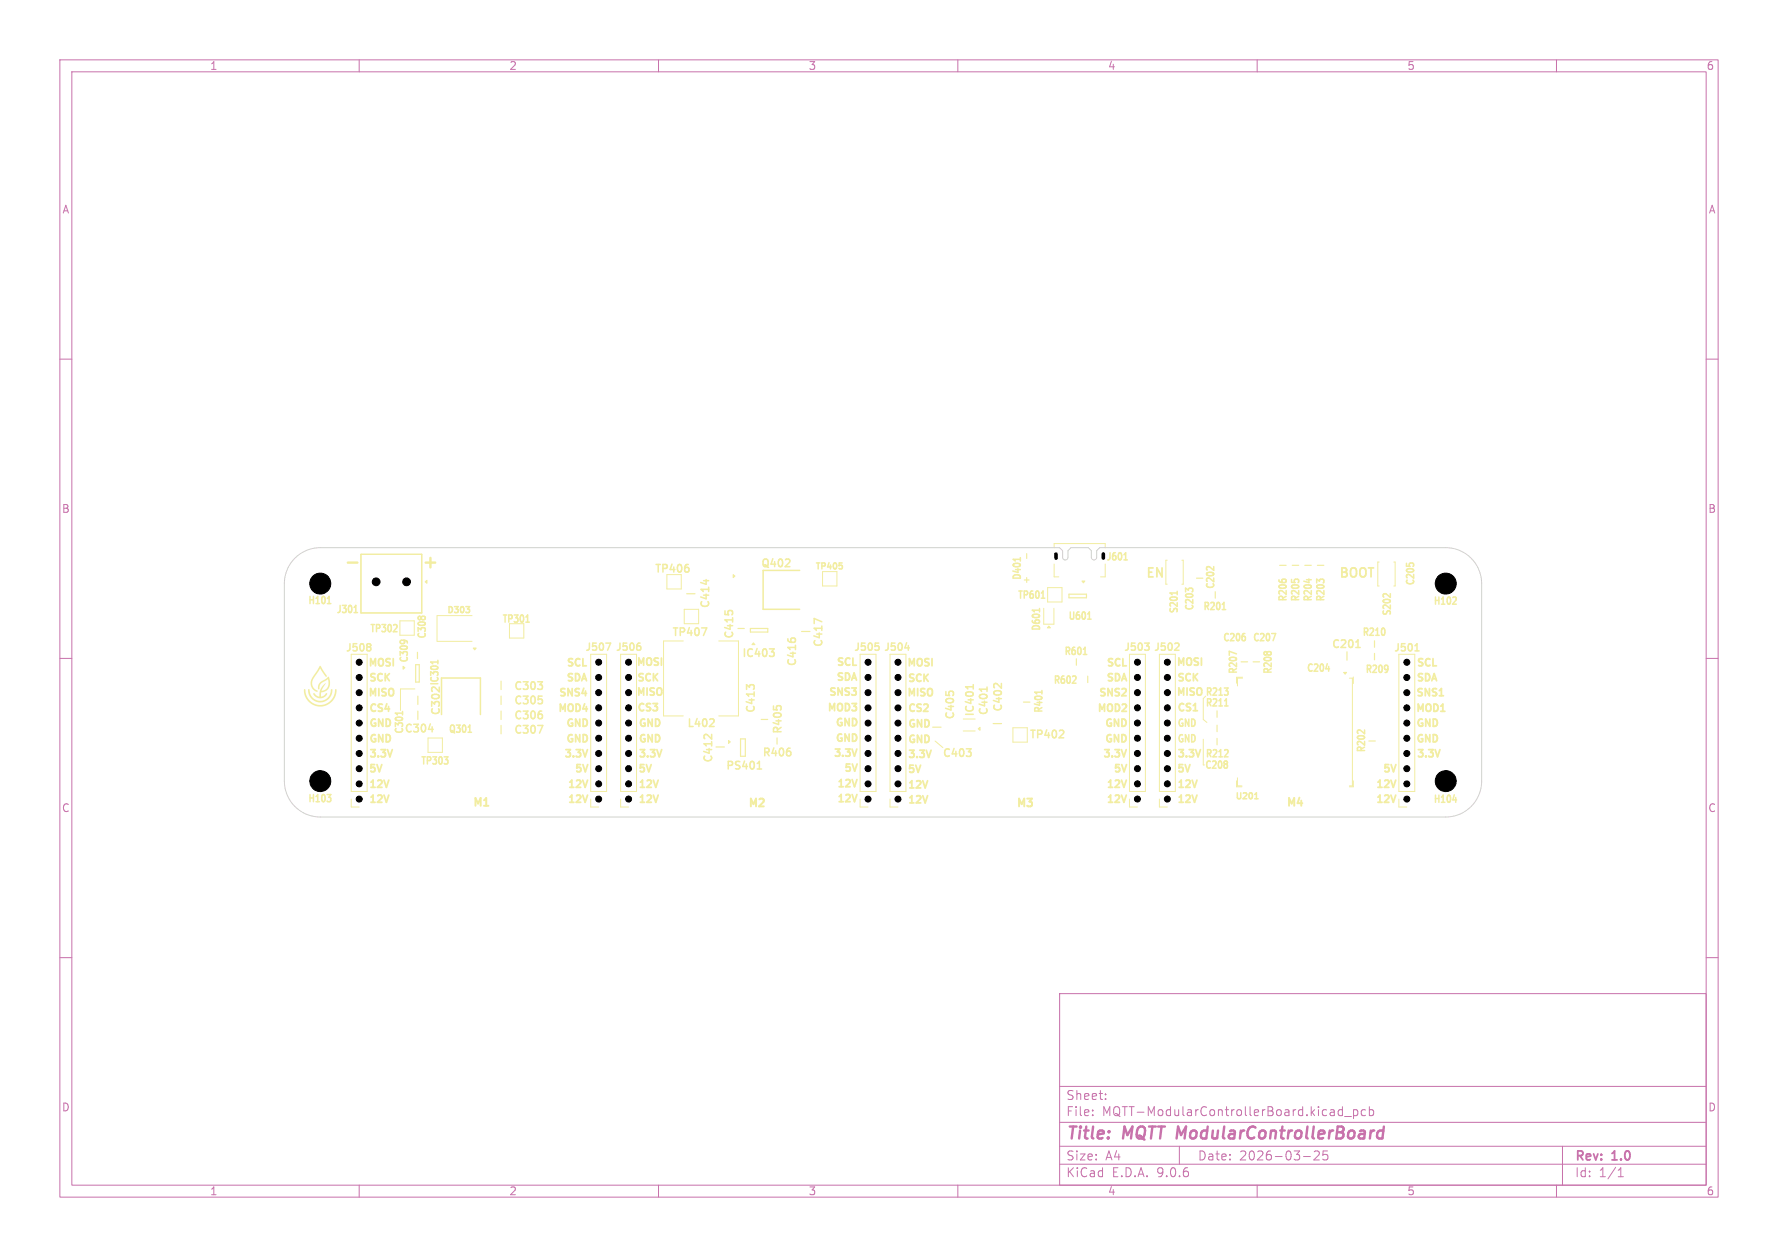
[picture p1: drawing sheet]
<svg xmlns="http://www.w3.org/2000/svg" width="297mm" height="210mm" viewBox="0 0 297 210" stroke-linecap="round" stroke-linejoin="round" font-family="sans-serif">
<defs><g id="words">
<g font-size="2.8" fill="#c872ab">
<text x="178" y="190.9">Title:</text>
<text x="187.7" y="190.9">MQTT ModularControllerBoard</text>
</g>
<g font-size="2.1" fill="#f2eda1">
<text x="191.2" y="96.9">EN</text>
<text x="223.5" y="96.9">BOOT</text>
</g>
<g font-size="2.1" fill="#c872ab">
<text x="178" y="184">Sheet:</text>
<text x="178" y="186.7">File:</text>
<text x="184.1" y="186.7">MQTT-ModularControllerBoard.kicad_pcb</text>
<text x="178" y="196.9">KiCad</text>
<text x="178" y="194.1">Size:</text>
<text x="184.7" y="194.1">A4</text>
<text x="185.7" y="196.9">E.D.A.</text>
<text x="193.3" y="196.9">9.0.6</text>
<text x="200" y="194.1">Date:</text>
<text x="207" y="194.1">2026-03-25</text>
<text x="263" y="194.3">Rev:</text>
<text x="263" y="196.9">Id:</text>
<text x="267.1" y="196.9">1/1</text>
<text x="269.4" y="194.3">1.0</text>
</g>
<g font-size="1.8" fill="#c872ab">
<text x="35" y="11.9">1</text>
<text x="85" y="11.9">2</text>
<text x="135" y="11.9">3</text>
<text x="185" y="11.9">4</text>
<text x="235" y="11.9">5</text>
<text x="285" y="11.9">6</text>
<text x="10.3" y="35.9">A</text>
<text x="285.4" y="35.9">A</text>
<text x="10.3" y="85.9">B</text>
<text x="285.3" y="85.9">B</text>
<text x="10.3" y="135.9">C</text>
<text x="285.3" y="135.9">C</text>
<text x="10.3" y="185.9">D</text>
<text x="285.3" y="185.9">D</text>
<text x="35" y="199.9">1</text>
<text x="85" y="199.9">2</text>
<text x="135" y="199.9">3</text>
<text x="185" y="199.9">4</text>
<text x="235" y="199.9">5</text>
<text x="285" y="199.9">6</text>
</g>
<g font-size="1.8" fill="#f2eda1">
<text x="127" y="95.1">Q402</text>
<text x="109.2" y="96">TP406</text>
<text x="118.8" y="101.8" transform="rotate(-90 118.8 101.8)">C414</text>
<text x="112.1" y="106.6">TP407</text>
<text x="122.8" y="106.9" transform="rotate(-90 122.8 106.9)">C415</text>
<text x="123.8" y="110.1">IC403</text>
<text x="133.3" y="111.5" transform="rotate(-90 133.3 111.5)">C416</text>
<text x="137.7" y="108.3" transform="rotate(-90 137.7 108.3)">C417</text>
<text x="222.3" y="108.6">C201</text>
<text x="73.8" y="119.7" transform="rotate(-90 73.8 119.7)">C302 IC301</text>
<text x="85.7" y="118">C305</text>
<text x="85.7" y="115.6">C303</text>
<text x="126.4" y="119.3" transform="rotate(-90 126.4 119.3)">C413</text>
<text x="163" y="119.9" transform="rotate(-90 163 119.9)">IC401</text>
<text x="165.3" y="119.7" transform="rotate(-90 165.3 119.7)">C401</text>
<text x="167.7" y="119.1" transform="rotate(-90 167.7 119.1)">C402</text>
<text x="67.4" y="122.7">C304</text>
<text x="85.7" y="122.9">C307</text>
<text x="85.7" y="120.5">C306</text>
<text x="114.6" y="121.8">L402</text>
<text x="130.9" y="122.8" transform="rotate(-90 130.9 122.8)">R405</text>
<text x="159.7" y="120.4" transform="rotate(-90 159.7 120.4)">C405</text>
<text x="171.8" y="123.7">TP402</text>
<text x="119.3" y="127.6" transform="rotate(-90 119.3 127.6)">C412</text>
<text x="121.1" y="128.9">PS401</text>
<text x="127.2" y="126.7">R406</text>
<text x="157.3" y="126.8">C403</text>
<text x="78.9" y="134.8">M1</text>
<text x="124.9" y="134.9">M2</text>
<text x="169.7" y="134.9">M3</text>
<text x="214.8" y="134.8">M4</text>
</g>
<text font-size="1.7" x="184.6" y="94">J601</text>
<g font-size="1.7" fill="#f2eda1">
<text x="51.3" y="101.3">H101</text>
<text x="169.8" y="100.4">TP601</text>
<text x="170.9" y="97.1" transform="rotate(-90 170.9 97.1)">D401</text>
<text x="203.2" y="98.6" transform="rotate(-90 203.2 98.6)">C202</text>
<text x="215.3" y="100.7" transform="rotate(-90 215.3 100.7)">R206</text>
<text x="217.4" y="100.7" transform="rotate(-90 217.4 100.7)">R205</text>
<text x="219.5" y="100.7" transform="rotate(-90 219.5 100.7)">R204</text>
<text x="221.6" y="100.7" transform="rotate(-90 221.6 100.7)">R203</text>
<text x="236.6" y="98" transform="rotate(-90 236.6 98)">C205</text>
<text x="239.3" y="101.4">H102</text>
<text x="56" y="102.8">J301</text>
<text x="61.6" y="106">TP302</text>
<text x="71.5" y="106.9" transform="rotate(-90 71.5 106.9)">C308</text>
<text x="83.7" y="104.4">TP301</text>
<text x="174.1" y="105.6" transform="rotate(-90 174.1 105.6)">D601</text>
<text x="178.3" y="103.9">U601</text>
<text x="197.1" y="102.7" transform="rotate(-90 197.1 102.7)">S201</text>
<text x="199.7" y="102.2" transform="rotate(-90 199.7 102.2)">C203</text>
<text x="200.8" y="102.3">R201</text>
<text x="204.1" y="107.5">C206</text>
<text x="209.1" y="107.5">C207</text>
<text x="227.4" y="106.6">R210</text>
<text x="232.7" y="103.1" transform="rotate(-90 232.7 103.1)">S202</text>
<text x="57.6" y="109.2">J508</text>
<text x="61.3" y="111.8">MOSI</text>
<text x="68.5" y="110.9" transform="rotate(-90 68.5 110.9)">C309</text>
<text x="94.4" y="111.8">SCL</text>
<text x="97.6" y="109.1">J507</text>
<text x="102.7" y="109.1">J506</text>
<text x="106.1" y="111.7">MOSI</text>
<text x="139.5" y="111.7">SCL</text>
<text x="142.5" y="109.1">J505</text>
<text x="147.5" y="109.1">J504</text>
<text x="151.3" y="111.8">MOSI</text>
<text x="177.6" y="109.8">R601</text>
<text x="184.6" y="111.8">SCL</text>
<text x="187.6" y="109.1">J503</text>
<text x="192.6" y="109.1">J502</text>
<text x="196.3" y="111.7">MOSI</text>
<text x="207" y="112.8" transform="rotate(-90 207 112.8)">R207</text>
<text x="212.8" y="112.8" transform="rotate(-90 212.8 112.8)">R208</text>
<text x="218.1" y="112.6">C204</text>
<text x="227.9" y="112.8">R209</text>
<text x="232.7" y="109.2">J501</text>
<text x="236.4" y="111.8">SCL</text>
<text x="61.3" y="116.8">MISO</text>
<text x="61.4" y="114.3">SCK</text>
<text x="61.4" y="119.4">CS4</text>
<text x="93" y="119.4">MOD4</text>
<text x="93.1" y="116.8">SNS4</text>
<text x="94.4" y="114.3">SDA</text>
<text x="106.1" y="116.7">MISO</text>
<text x="106.2" y="114.3">SCK</text>
<text x="106.2" y="119.3">CS3</text>
<text x="138" y="119.3">MOD3</text>
<text x="138.2" y="116.7">SNS3</text>
<text x="139.5" y="114.2">SDA</text>
<text x="151.3" y="116.8">MISO</text>
<text x="151.4" y="114.4">SCK</text>
<text x="151.4" y="119.4">CS2</text>
<text x="174.5" y="119.3" transform="rotate(-90 174.5 119.3)">R401</text>
<text x="175.8" y="114.6">R602</text>
<text x="183.1" y="119.4">MOD2</text>
<text x="183.3" y="116.8">SNS2</text>
<text x="184.6" y="114.3">SDA</text>
<text x="196.3" y="116.7">MISO R213</text>
<text x="196.4" y="114.3">SCK</text>
<text x="196.4" y="119.3">CS1</text>
<text x="201.2" y="118.4">R211</text>
<text x="236.3" y="119.4">MOD1</text>
<text x="236.3" y="116.8">SNS1</text>
<text x="236.4" y="114.3">SDA</text>
<text x="61.4" y="121.9">GND</text>
<text x="61.4" y="124.5">GND</text>
<text x="67.7" y="122.8" transform="rotate(-90 67.7 122.8)">C301</text>
<text x="74.8" y="122.8">Q301</text>
<text x="94.3" y="124.5">GND</text>
<text x="94.3" y="121.9">GND</text>
<text x="106.4" y="121.9">GND</text>
<text x="106.4" y="124.5">GND</text>
<text x="139.3" y="121.8">GND</text>
<text x="139.3" y="124.4">GND</text>
<text x="151.4" y="122">GND</text>
<text x="151.4" y="124.6">GND</text>
<text x="184.3" y="124.5">GND</text>
<text x="184.3" y="121.9">GND</text>
<text x="196.5" y="121.8">GND</text>
<text x="196.5" y="124.4">GND</text>
<text x="228.4" y="125.9" transform="rotate(-90 228.4 125.9)">R202</text>
<text x="236.3" y="124.5">GND</text>
<text x="236.3" y="121.9">GND</text>
<text x="61.4" y="129.5">5V</text>
<text x="61.4" y="127">3.3V</text>
<text x="70.1" y="128.1">TP303</text>
<text x="94" y="127">3.3V</text>
<text x="95.8" y="129.5">5V</text>
<text x="106.4" y="129.5">5V</text>
<text x="106.4" y="127">3.3V</text>
<text x="139" y="126.9">3.3V</text>
<text x="139.6" y="132">12V</text>
<text x="140.8" y="129.4">5V</text>
<text x="151.4" y="129.6">5V</text>
<text x="151.4" y="127.1">3.3V</text>
<text x="184" y="127">3.3V</text>
<text x="185.8" y="129.5">5V</text>
<text x="196.4" y="129.5">5V</text>
<text x="196.4" y="127">3.3V</text>
<text x="201.1" y="128.8">C208</text>
<text x="201.2" y="126.9">R212</text>
<text x="230.8" y="129.5">5V</text>
<text x="236.4" y="127">3.3V</text>
<text x="51.3" y="134.4">H103</text>
<text x="61.4" y="132.1">12V</text>
<text x="61.4" y="134.6">12V</text>
<text x="94.6" y="134.6">12V</text>
<text x="94.6" y="132.1">12V</text>
<text x="106.4" y="134.6">12V</text>
<text x="106.4" y="132.1">12V</text>
<text x="139.6" y="134.5">12V</text>
<text x="151.4" y="134.7">12V</text>
<text x="151.4" y="132.2">12V</text>
<text x="184.6" y="132.1">12V</text>
<text x="184.6" y="134.6">12V</text>
<text x="196.4" y="134.6">12V</text>
<text x="196.4" y="132.1">12V</text>
<text x="229.6" y="132.1">12V</text>
<text x="229.6" y="134.6">12V</text>
<text x="239.3" y="134.5">H104</text>
</g>
<g font-size="1.4" fill="#f2eda1">
<text x="136" y="95.5">TP405</text>
<text x="74.5" y="102.8">D303</text>
<text x="206.2" y="133.9">U201</text>
</g>
</g></defs>
<g fill="none" stroke="#c872ab" stroke-width=".17">
<path d="M10 10h277v190h-277zM12 12h273v186h-273zM60 10v2M110 10v2M160 10v2M210 10v2M260 10v2M10 60h2M285 60h2M10 110h2M285 110h2M10 160h2"/>
<path d="M177 166h108v32h-108zM285 160h2M60 198v2M110 198v2M160 198v2M177 194.5h108M177 191.5h108M177 187.5h108M177 181.5h108M182.5 186.3v.1M182.5 185.5v.1M184.7 183.6v.1"/>
<path d="M184.7 182.8v.1M197 191.5v3M210 198v2M217.7 193.2h1.2M219.5 192.4l.2-.1h.4l.2 .1 .1 .3-.1 .2-.8 .9h.9M221.7 192.3h-.7v.7l.2-.1h.5l.1 .3-.1 .5-.2 .1h-.3l-.2-.1M224.2 184.9v1.5M224.2 185.5l-.4-.1-.3 .3v.4l.2 .2h.5M224.6 186.5h1.1M226.1 185.5l.4-.1 .3 .3v.4l-.1 .2h-.6M226.1 185.4v1.5M228.1 185.5l-.4-.1-.3 .3v.4l.1 .2h.6"/>
<path d="M228.7 185.5l.5-.1 .3 .3v.4l-.2 .2h-.6M228.7 184.9v1.5M260 198v2M261 191.5v6.5M270.3 196.6h.9M270.3 195.5l.4-.4v1.5"/>
</g>
<path d="M230.5 188.9l.6 .1M230.9 190.1l-.2 .1M231.2 188.2l-.3 2" fill="none" stroke="#c872ab" stroke-width=".4"/>
<g fill="none" stroke="#f2eda1" stroke-width=".17">
<path d="M111.4 96v2.4h2.4v-2.4M137.4 95.5h2.4v2.4h-2.4zM175 98.2h2.4v2.4h-2.4zM176.1 91.6v-.8h8.5v.8M176.1 94.2v2.2h.8M184.6 94.2v2.2h-.8M58.7 109.3v22.9h2.6v-22.9M66.8 103.7h2.4v2.4h-2.4zM69.3 115.1h-2.4v3.6M73 102.9v4.3M73 102.9h5.8M73 107.2h5.8"/>
<path d="M85.1 104.2v2.4h2.4v-2.4M103.7 109.3v22.9h2.6v-22.9M114.1 107.1h-3.3v12.5h3.3M114.3 101.8h2.4v2.4h-2.4zM120.1 107.1h3.3v12.5h-3.3M143.7 109.3v22.9h2.6v-22.9M174.4 101.6v2.7h1.6v-2.7M188.7 109.3v22.9h2.6v-22.9M193.7 109.3v22.9h2.6v-22.9M201 116.7v3.5l.6 .5M206.6 113.2v1M207.6 113.3h-.9v1.3"/>
<path d="M225.4 113.3h.5v18h-.5M226.1 113.1v1.1M233.7 109.3v22.9h2.6v-22.9M58.7 133.5v1.3h1.3M103.7 133.5v1.3h1.3M143.7 133.5v1.3h1.3M156.2 123.8l1.3 1.1M160.9 120.1h2M160.9 122.1h2M169.2 121.6h2.4v2.4h-2.4zM188.7 133.5v1.3h1.3M193.7 133.5v1.3h1.3"/>
<path d="M201 123.5v4.3M206.6 130.5v1h.9M206.7 130v1.3h.8M226.1 130.5v1h-.7M233.7 133.5v1.3h1.3"/>
</g>
<path d="M58.1 94h1.6M71.1 94h1.6M71.9 93.2v1.6" fill="none" stroke="#f2eda1" stroke-width=".4"/>
<g fill="none" stroke="#f2eda1" stroke-width=".3">
<path d="M199.3 118.7h.7M240.4 116.2h.7M64.9 130.3l-.4 1.2M64.9 132.8l-.4 1.2M65.5 125.2l-.4 1.2M98.1 125.2l-.4 1.2M98.1 132.8l-.4 1.2M98.1 130.3l-.4 1.2M109.9 132.8l-.4 1.2M109.9 130.3l-.4 1.2M110.5 125.2l-.4 1.2M143.1 125.1l-.4 1.2"/>
<path d="M143.1 130.2l-.4 1.2M143.1 132.7l-.4 1.2M154.9 132.9l-.4 1.2M154.9 130.4l-.4 1.2M155.5 125.3l-.4 1.2M188.1 125.2l-.4 1.2M188.1 130.3l-.4 1.2M188.1 132.8l-.4 1.2M199.9 132.8l-.4 1.2M199.9 130.3l-.4 1.2M200.5 125.2l-.4 1.2M233.1 130.3l-.4 1.2"/>
<path d="M233.1 132.8l-.4 1.2M240.5 125.2l-.4 1.2"/>
</g>
<g fill="none" stroke="#f2eda1" stroke-width=".25">
<path d="M54.9 99.8l.1-.2v1.2M115 94.8l.1 .2-.1 .5M117.5 97h.9M118 96.8v.8M131.8 93.5l.1 .1v.3l-.7 .8h.7M133.6 95.3h-6.1v6.5h6.1M140.2 94h.5M140.5 94.4l.2 .2v.3l-.2 .1M170.4 93.2v.5M173.9 99.9h.6M174.1 98.9l.1-.2v1.2M187.7 93.5h.6"/>
<path d="M187.9 92.5l.1-.2v1.2M196.6 98.8v.6M196.6 99.1h-1.2l.2 .1M198.5 98.6l-.5-.3v.6M198.6 98.4l.1-.1 .5 .1M202.7 94.7v.6l-.6-.6h-.3l-.3 .2M214.2 96.9l.1-.1 .5 .1M215.7 96.8v.5M216.3 96.9l.1-.1 .5 .1M218.6 96.7v.6M220.4 97.1l-.5-.3v.6M220.5 96.9l.1-.1 .5 .1"/>
<path d="M232.2 99.2v.6l-.6-.6h-.3l-.3 .2M234.9 94.1v.5M235.5 94.2l.1-.1 .5 .1M243.1 99.7l.2 .3-.1 .3-.6 .6h.7M54.7 100.8h.6M59.1 102.3h.6M59.3 101.3l.1-.2v1.2M61.7 107.5l.2 .3-.2 .3 .2 .1v.3l-.2 .2M66.2 104.4l.1 .5-.6 .6h.6M66.9 107.1l.6-.1 .4 .1M67.2 118.9v.5M67.2 119.1h-1.2l.2 .1"/>
<path d="M67.4 107l.1 .1M69.9 103.1l.2-.1 .2 .1M70.4 103.1l.2-.1 .4 .1M73.1 110.3v.6M73.1 110.6h-1.2l.2 .1M73.8 119.4v-6.1h6.4v6.1M77.8 101.3h.6l-.3 .4M78.2 101.7l.2 .2v.3l-.2 .1M87.8 103.9h.6M88 102.9l.1-.2v1.2M89.8 113.9h.8l-.4 .5M89.9 116.3h.6"/>
<path d="M90.2 118.8h.3M90.4 119.3l.2 .2v.3l-.2 .3M90.4 116.8l.2 .2v.3l-.2 .3M90.4 114.4l.2 .2v.3l-.2 .3M101.2 107.4h.8l-.5 1.2M106.7 107.4h.2M106.8 107.9l.2 .2v.3l-.2 .2M117.2 104.9h.9l-.6 1.3M121.1 102.1v.6M121.6 102.2l.2-.2h.3l.3 .2M125.2 114.8l-.5-.4v.8M125.2 114.6l.2-.2h.3l.3 .2"/>
<path d="M128.5 108.4h.8l-.4 .5M129.1 108.9l.2 .2v.3l-.2 .3M129.2 118v.6M129.7 118.1l.2-.2h.3l.3 .2M131.6 106.7v.3M132.1 106.8l.2-.2h.3l.3 .2M137.3 103.9l-1.3-.6v.9M146.2 107.4h.6M146.3 107.9h.3l.2 .2v.4l-.5 .1M151.2 108.2h.7M151.7 107.8v.8M158 115.5v.6"/>
<path d="M158.5 115.7l.2-.2h.3l.3 .2M162.6 114.4v.7M162.6 114.7h-1.3l.3 .3M164.9 114.8v.7M164.9 115.1h-1.3l.2 .2M167.3 114.2v.8l-.8-.8h-.3l-.2 .2M173.6 101.7v.5M173.6 101.9h-1.2l.2 .1M174 115.4v.5M174 115.6h-1.2l.2 .1M179.5 112.9l.2 .3v.3l-.6 .6h.6M181 109.3h.5"/>
<path d="M181.2 108.3l.1-.2v1.2M181.7 103.4h.6M181.9 102.4l.1-.2v1.2M191.2 107.4h.7l-.4 .5M191.7 107.9l.2 .2v.3l-.2 .2M196.7 107.4l.2 .3v.3l-.7 .6h.7M204.2 101.8h.5M204.4 100.8l.1-.2v1.2M204.5 114.9h.6l-.3 .5M204.6 117.9h.5M204.9 116.7v1.2M205 115.5l.1 .1-.1 .5"/>
<path d="M206.5 109.2l-1.2-.4v.7M207.9 106.4l.1 .1-.1 .5M211.2 109l.2-.1 .2 .1M211.7 109l.2-.1 .4 .1M212.4 105.8h.7l-.4 1.2M221.5 111.7h.6M226.5 108.2h.7M226.7 107.1l.1-.2v1.3M231.2 105.1l.1 .3-.1 .6M231.7 111.2l.1 .6-.1 .4M231.8 111.7l-.1 .1M236.4 108.7h.6"/>
<path d="M236.6 107.7l.1-.2v1.2M54.6 132.7h.7l-.4 .5M55.1 133.2l.2 .2v.3l-.2 .2M71.6 121.9h.8M72.2 121.4v.9M74.2 126.4h.6l-.3 .5M74.7 127l.1 .1-.1 .5M78.2 122.3h.6M89.8 121.2h.9l-.6 1.3M118.9 122.7v.8l-.8-.7-.3-.1-.2 .2M119.2 120.2l.1 .1-.1 .3-.7 .8h.8M126.5 128.5h.7"/>
<path d="M126.6 127.5l.2-.3v1.3M131.7 125h.3M131.9 125.5l.2 .2v.3l-.2 .3M161.4 125.1h.8l-.4 .5M162 125.6l.2 .2v.3l-.2 .3M177.4 122l.3 .2-.1 .3-.7 .8h.8M204.9 127.7l.1 .2-.1 .4M204.9 125.2l.2 .3v.3l-.6 .6h.6M205 127.4l-.1 .2M209.6 133.4h.6M209.7 132.7l.2-.3v1M227.9 122v.6l-.6-.6h-.3l-.3 .2"/>
<path d="M242.7 133.6h.6M243.2 133.2v.8"/>
</g>
<g fill="none" stroke="#f2eda1" stroke-width=".2">
<path d="M114.7 99.2h1.4M178.6 99.3h2.9v.6h-2.9zM199.9 96.6h1M203 98.9v1M213.8 94.5h1M218 94.5h1M69.4 111.1h.6v2.9h-.6zM69.7 109v1M69.8 116.3v1.4M83.7 113.8v1.4M83.7 116.3v1.4M123.3 105h1"/>
<path d="M133.9 105.5h1.4M171 117.3h1M179.8 110.1v1M181.7 113v1M203.3 118.8v1M209.3 110.6h1.1M229.6 107.1v1M83.7 121.2v1.4M119.6 124.8h1.4M127.2 120.2h1M155.8 121.5h1.4M165.9 120.9h1.4"/>
<path d="M203.3 121.2v1M203.3 123.4v1M228.7 123.8h1"/>
</g>
<g fill="#f2eda1" stroke="#f2eda1" stroke-width=".17">
<path d="M175.2 104.6l.3 .3h-.5z"/>
<path d="M180.7 97.1h.5l-.2 .3z"/>
<path d="M122.5 96l.3 .3-.3 .2z"/>
<path d="M67.3 111.3l.3 .3-.3 .2z"/>
<path d="M79 108.3h.5l-.2 .3z"/>
<path d="M163.4 121.8l.3-.3v.5z"/>
<path d="M224.4 112.3h.5l-.2 .3z"/>
</g>
<g fill="#f2eda1">
<path d="M51.5 115.2l.1-.1a1.85 1.85 0 0 0 1.9 2 1.85 1.85 0 0 0 1.8-2h.1a1.99 1.99 0 0 1-1.9 2.3 1.99 1.99 0 0 1-2-2.2z"/>
<path d="M50.8 115.2l.1-.1a2.56 2.56 0 0 0 3.8 2.4 3.4 3.4 0 0 0 1.4-2.4h.1a2.69 2.69 0 0 1-2.7 3 2.69 2.69 0 0 1-2.7-2.9z"/>
<path d="M53.4 111.3h.2l.9 1.5a.17 .17 0 0 1 .1 .2 .17 .17 0 0 1-.2 .1 .17 .17 0 0 1-.1-.2l-.8-1.2-.4 .6a2.37 2.37 0 0 0-.8 2.4l.8 .8a1.3 1.3 0 0 1-1.2-1.8z"/>
<path d="M53.5 114l1.3-.9a1.71 1.71 0 0 1-1.2 2.7v.5a.9 .9 0 0 0 .9-.5 .23 .23 0 0 1 .2 .2 .23 .23 0 0 1-.2 .2 1.25 1.25 0 0 1-2.2-.4h.2l.4 .4 .4 .2a2.38 2.38 0 0 1 1.1-2.3l-.7 1.2a.78 .78 0 0 0 1.1-.6l.1-.6-.1-.6-.2 .1a1.55 1.55 0 0 0-1.2 1.3l-.1 .2h-.1l-.1-.5z"/>
</g>
<path d="M60.3 92.6h10.2v9.8h-10.2zM195 93.6h-.3v4h.3M197.4 93.6h.2v4h-.2M230.4 93.9h-.3v4h.3M232.8 93.9h.2v4h-.2M98.7 109.3v22.9h2.6v-22.9M148.7 109.3v22.9h2.6v-22.9M71.5 123.3h2.4v2.4h-2.4zM98.7 133.5v1.3h1.3M148.7 133.5v1.3h1.3" fill="none" stroke="#f2eda1" stroke-width=".17"/>
<g fill="none" stroke="#f2eda1" stroke-width=".2">
<path d="M60.3 92.6h10.2v9.8h-10.2zM171.1 96.9h.8M171.5 92.5v.8M171.5 96.5v.8M215.9 94.5h1M220.1 94.5h1M69.8 118.8v1.4M83.7 118.8v1.4M125.3 105h2.9v.6h-2.9zM207.3 110.6h1.1M225 108.9v1.4M229.6 109.2v1"/>
<path d="M123.7 123.5h.8v2.9h-.8zM129.8 123.3v1"/>
</g>
<g fill="#f2eda1" stroke="#f2eda1" stroke-width=".17">
<path d="M121.7 123.7l.3 .2-.3 .3z"/>
<path d="M71 97.2l.3-.2v.5z"/>
<path d="M125.9 107.4l.2 .3h-.5z"/>
</g>
<path d="M177 91.5l.5 .5v1.3l.5 .2 .4-.2v-1.3l.5-.5h2.9l.5 .5v1.3l.4 .2 .5-.2v-1.3l.5-.5h57.8a6 6 0 0 1 6 6v33a6 6 0 0 1-6 6h-188a6 6 0 0 1-6-6v-33a6 6 0 0 1 6-6h123.5" fill="none" stroke="#d0d2cd" stroke-width=".17"/>
<g fill="#000" stroke="#000" stroke-width=".17">
<circle cx="53.5" cy="97.5" r="1.75"/>
<circle cx="62.8" cy="97.2" r=".65"/>
<circle cx="67.9" cy="97.2" r=".65"/>
<circle cx="241.5" cy="97.5" r="1.75"/>
<circle cx="60" cy="118.3" r=".5"/>
<circle cx="60" cy="113.2" r=".5"/>
<circle cx="60" cy="110.6" r=".5"/>
<circle cx="60" cy="115.7" r=".5"/>
<circle cx="100" cy="118.3" r=".5"/>
<circle cx="100" cy="113.2" r=".5"/>
<circle cx="100" cy="110.6" r=".5"/>
<circle cx="100" cy="115.7" r=".5"/>
<circle cx="105" cy="118.3" r=".5"/>
<circle cx="105" cy="113.2" r=".5"/>
<circle cx="105" cy="115.7" r=".5"/>
<circle cx="105" cy="110.6" r=".5"/>
<circle cx="145" cy="118.3" r=".5"/>
<circle cx="145" cy="115.7" r=".5"/>
<circle cx="145" cy="113.2" r=".5"/>
<circle cx="145" cy="110.6" r=".5"/>
<circle cx="150" cy="113.2" r=".5"/>
<circle cx="150" cy="110.6" r=".5"/>
<circle cx="150" cy="115.7" r=".5"/>
<circle cx="150" cy="118.3" r=".5"/>
<circle cx="190" cy="118.3" r=".5"/>
<circle cx="190" cy="115.7" r=".5"/>
<circle cx="190" cy="113.2" r=".5"/>
<circle cx="190" cy="110.6" r=".5"/>
<circle cx="195" cy="118.3" r=".5"/>
<circle cx="195" cy="113.2" r=".5"/>
<circle cx="195" cy="110.6" r=".5"/>
<circle cx="195" cy="115.7" r=".5"/>
<circle cx="235" cy="118.3" r=".5"/>
<circle cx="235" cy="110.6" r=".5"/>
<circle cx="235" cy="115.7" r=".5"/>
<circle cx="235" cy="113.2" r=".5"/>
<circle cx="53.5" cy="130.5" r="1.75"/>
<circle cx="60" cy="120.8" r=".5"/>
<circle cx="60" cy="125.9" r=".5"/>
<circle cx="60" cy="123.3" r=".5"/>
<circle cx="60" cy="133.5" r=".5"/>
<circle cx="60" cy="131" r=".5"/>
<circle cx="60" cy="128.4" r=".5"/>
<circle cx="100" cy="125.9" r=".5"/>
<circle cx="100" cy="120.8" r=".5"/>
<circle cx="100" cy="123.3" r=".5"/>
<circle cx="100" cy="133.5" r=".5"/>
<circle cx="100" cy="131" r=".5"/>
<circle cx="100" cy="128.4" r=".5"/>
<circle cx="105" cy="123.3" r=".5"/>
<circle cx="105" cy="125.9" r=".5"/>
<circle cx="105" cy="120.8" r=".5"/>
<circle cx="105" cy="133.5" r=".5"/>
<circle cx="105" cy="131" r=".5"/>
<circle cx="105" cy="128.4" r=".5"/>
<circle cx="145" cy="123.3" r=".5"/>
<circle cx="145" cy="120.8" r=".5"/>
<circle cx="145" cy="125.9" r=".5"/>
<circle cx="145" cy="133.5" r=".5"/>
<circle cx="145" cy="128.4" r=".5"/>
<circle cx="145" cy="131" r=".5"/>
<circle cx="150" cy="125.9" r=".5"/>
<circle cx="150" cy="120.8" r=".5"/>
<circle cx="150" cy="123.3" r=".5"/>
<circle cx="150" cy="128.4" r=".5"/>
<circle cx="150" cy="133.5" r=".5"/>
<circle cx="150" cy="131" r=".5"/>
<circle cx="190" cy="123.3" r=".5"/>
<circle cx="190" cy="120.8" r=".5"/>
<circle cx="190" cy="125.9" r=".5"/>
<circle cx="190" cy="131" r=".5"/>
<circle cx="190" cy="128.4" r=".5"/>
<circle cx="190" cy="133.5" r=".5"/>
<circle cx="195" cy="120.8" r=".5"/>
<circle cx="195" cy="123.3" r=".5"/>
<circle cx="195" cy="125.9" r=".5"/>
<circle cx="195" cy="131" r=".5"/>
<circle cx="195" cy="133.5" r=".5"/>
<circle cx="195" cy="128.4" r=".5"/>
<circle cx="235" cy="125.9" r=".5"/>
<circle cx="235" cy="123.3" r=".5"/>
<circle cx="235" cy="120.8" r=".5"/>
<circle cx="235" cy="133.5" r=".5"/>
<circle cx="235" cy="128.4" r=".5"/>
<circle cx="235" cy="131" r=".5"/>
<circle cx="241.5" cy="130.5" r="1.75"/>
</g>
<path d="M176.4 92.6v.6" fill="none" stroke="#000" stroke-width=".61"/>
<use href="#words"/>
</svg>
